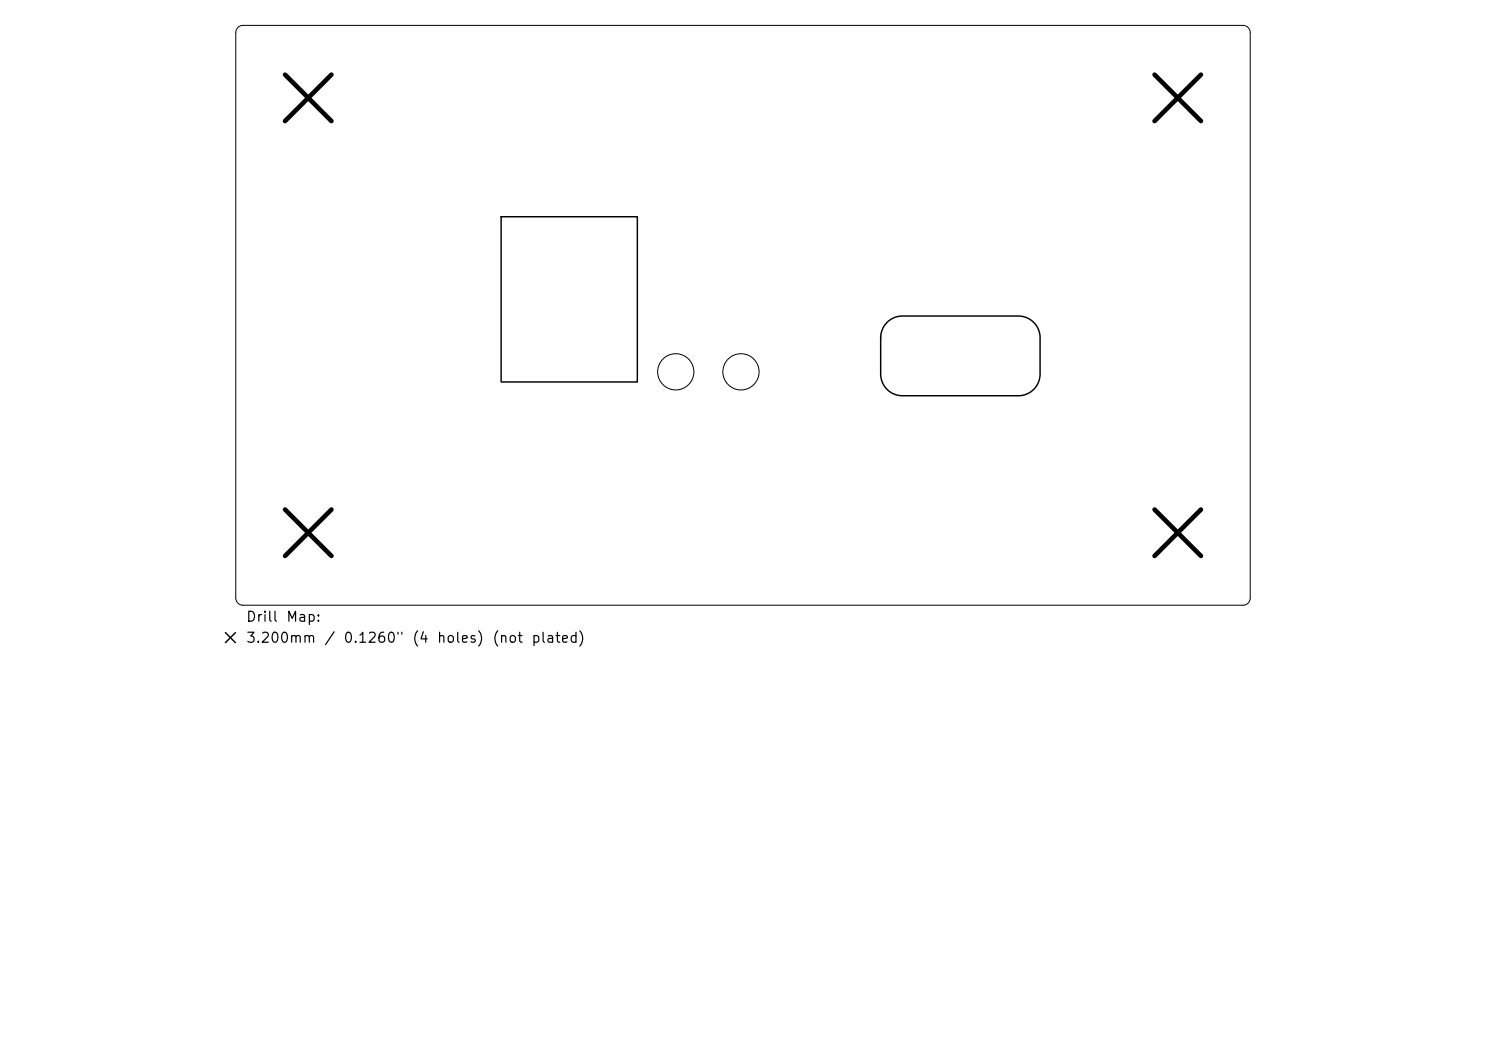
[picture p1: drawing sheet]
<svg xmlns="http://www.w3.org/2000/svg" width="297mm" height="210mm" viewBox="0 0 297 210" stroke-linecap="round" stroke-linejoin="round" font-family="sans-serif">
<defs><g id="words">
<g font-size="2">
<text x="49.1" y="124.7">Drill</text>
<text x="57.1" y="124.7">Map:</text>
<text x="49.1" y="128.9">3.200mm</text>
<text x="64.7" y="128.9">/</text>
<text x="68.5" y="128.9">0.1260&quot;</text>
<text x="82.2" y="128.9">(4</text>
<text x="87.2" y="128.9">holes)</text>
<text x="98.2" y="128.9">(not</text>
<text x="106.1" y="128.9">plated)</text>
</g>
</g></defs>
<g fill="none" stroke="#000" stroke-width=".2">
<path d="M47.5 5.5l.5-.3 .6-.1h199.8a1.45 1.45 0 0 1 1.5 1.4v113a1.45 1.45 0 0 1-1.5 1.4h-199.8a1.45 1.45 0 0 1-1.5-1.4v-113l.2-.6z"/>
<circle cx="135.1" cy="74.3" r="3.6"/>
<circle cx="148.1" cy="74.3" r="3.6"/>
</g>
<path d="M100.2 43.3h27.2v33h-27.2zM177.3 64.4a4.3 4.3 0 0 1 3.1-1.3h23.1a4.3 4.3 0 0 1 4.4 4.4v7.2a4.3 4.3 0 0 1-4.4 4.4h-23.1a4.3 4.3 0 0 1-4.4-4.4v-7.2a4.3 4.3 0 0 1 1.3-3.1zM45.1 126.4l2 2M47.1 126.4l-2 2" fill="none" stroke="#000" stroke-width=".29"/>
<path d="M57 14.9l9.2 9.3M66.2 14.9l-9.2 9.3M230.8 14.9l9.2 9.3M240 14.9l-9.2 9.3M57 101.8l9.2 9.3M66.2 101.8l-9.2 9.3M230.8 101.8l9.2 9.3M240 101.8l-9.2 9.3" fill="none" stroke="#000" stroke-width=".93"/>
<use href="#words"/>
</svg>
